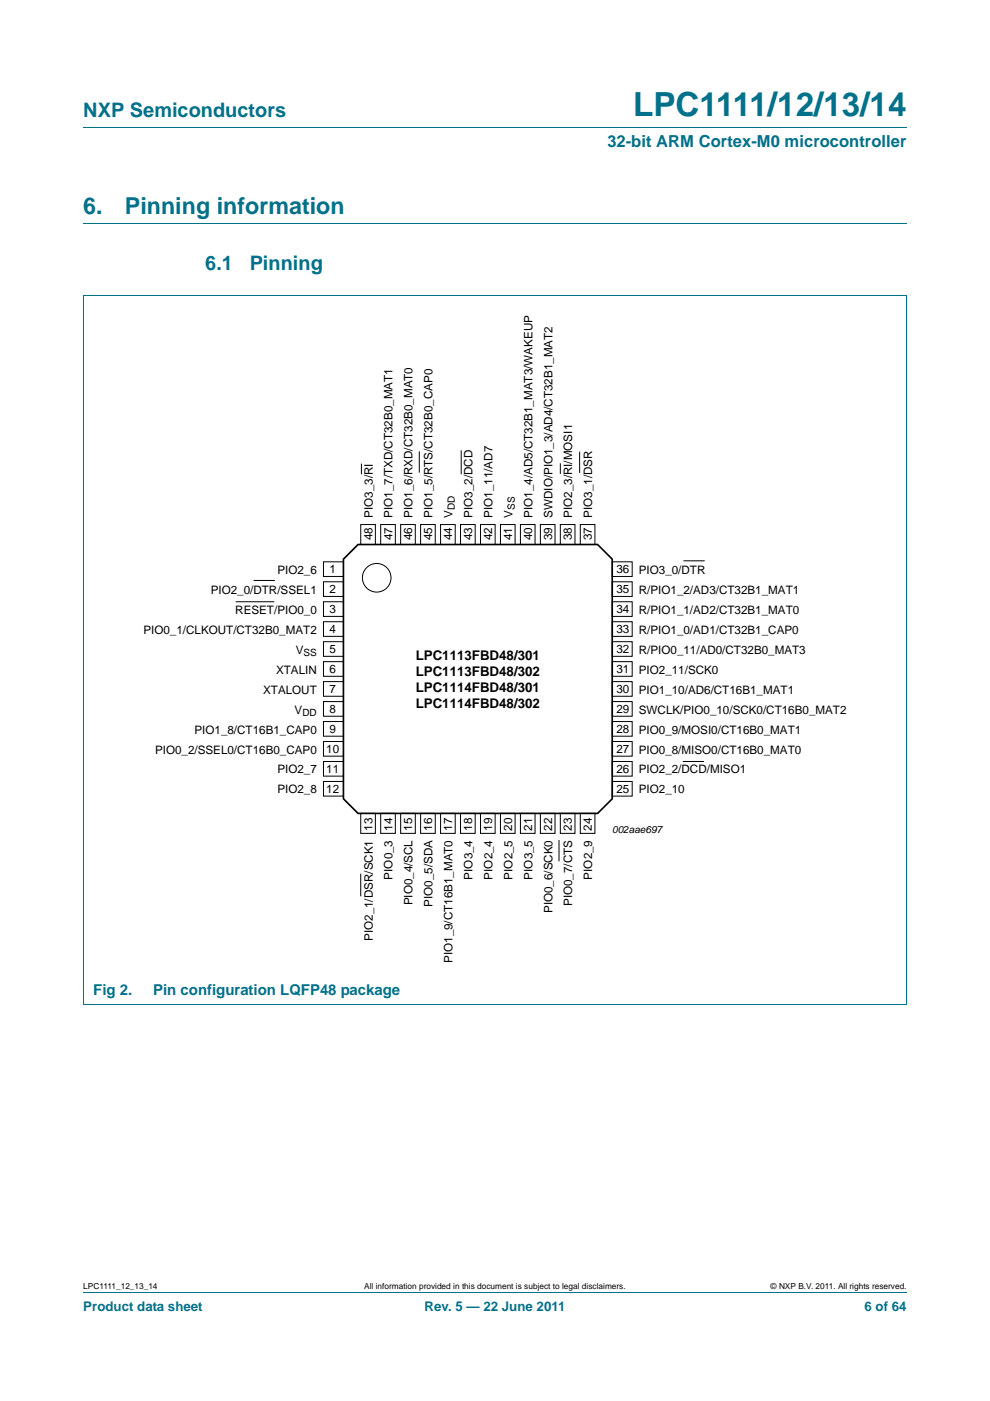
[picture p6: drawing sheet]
<svg xmlns="http://www.w3.org/2000/svg" width="210mm" height="297mm" viewBox="0 0 210 297" stroke-linecap="round" stroke-linejoin="round" font-family="sans-serif">
<defs><g id="words">
<text font-size="7" fill="#00718a" x="134.3" y="24.6">LPC1111/12/13/14</text>
<g font-size="4.9" fill="#00718a">
<text x="17.7" y="45.4">6.</text>
<text x="26.5" y="45.4">Pinning information</text>
</g>
<g font-size="4.2" fill="#00718a">
<text x="17.7" y="24.9">NXP Semiconductors</text>
<text x="43.5" y="57.3">6.1</text>
<text x="53" y="57.3">Pinning</text>
</g>
<text font-size="3.5" fill="#00718a" x="128.8" y="31.1">32-bit ARM Cortex-M0 microcontroller</text>
<g font-size="3.2" fill="#00718a">
<text x="19.8" y="210.9">Fig 2.</text>
<text x="32.5" y="210.9">Pin configuration LQFP48 package</text>
</g>
<g font-size="2.8">
<text x="88.2" y="140">LPC1113FBD48/301</text>
<text x="88.2" y="143.3">LPC1113FBD48/302</text>
<text x="88.2" y="146.7">LPC1114FBD48/301</text>
<text x="88.2" y="150">LPC1114FBD48/302</text>
</g>
<g font-size="2.8" fill="#00718a">
<text x="17.7" y="277.9">Product data sheet</text>
<text x="90" y="277.9">Rev. 5 — 22 June 2011</text>
<text x="183.4" y="277.9">6 of 64</text>
</g>
<g font-size="2.5">
<text x="79.1" y="109.8" transform="rotate(-90 79.1 109.8)">PIO3_3/RI</text>
<text x="83.3" y="109.8" transform="rotate(-90 83.3 109.8)">PIO1_7/TXD/CT32B0_MAT1</text>
<text x="87.5" y="109.8" transform="rotate(-90 87.5 109.8)">PIO1_6/RXD/CT32B0_MAT0</text>
<text x="91.8" y="109.8" transform="rotate(-90 91.8 109.8)">PIO1_5/RTS/CT32B0_CAP0</text>
<text x="96" y="109.8" transform="rotate(-90 96 109.8)">V</text>
<text x="100.2" y="109.8" transform="rotate(-90 100.2 109.8)">PIO3_2/DCD</text>
<text x="104.5" y="109.8" transform="rotate(-90 104.5 109.8)">PIO1_11/AD7</text>
<text x="108.7" y="109.8" transform="rotate(-90 108.7 109.8)">V</text>
<text x="112.9" y="109.8" transform="rotate(-90 112.9 109.8)">PIO1_4/AD5/CT32B1_MAT3/WAKEUP</text>
<text x="117.2" y="109.8" transform="rotate(-90 117.2 109.8)">SWDIO/PIO1_3/AD4/CT32B1_MAT2</text>
<text x="121.4" y="109.8" transform="rotate(-90 121.4 109.8)">PIO2_3/RI/MOSI1</text>
<text x="125.6" y="109.8" transform="rotate(-90 125.6 109.8)">PIO3_1/DSR</text>
<text x="79" y="114.6" transform="rotate(-90 79 114.6)">48</text>
<text x="83.2" y="114.6" transform="rotate(-90 83.2 114.6)">47</text>
<text x="87.4" y="114.6" transform="rotate(-90 87.4 114.6)">46</text>
<text x="91.7" y="114.6" transform="rotate(-90 91.7 114.6)">45</text>
<text x="95.9" y="114.6" transform="rotate(-90 95.9 114.6)">44</text>
<text x="100.1" y="114.6" transform="rotate(-90 100.1 114.6)">43</text>
<text x="104.4" y="114.6" transform="rotate(-90 104.4 114.6)">42</text>
<text x="108.6" y="114.6" transform="rotate(-90 108.6 114.6)">41</text>
<text x="112.9" y="114.6" transform="rotate(-90 112.9 114.6)">40</text>
<text x="117.1" y="114.6" transform="rotate(-90 117.1 114.6)">39</text>
<text x="121.3" y="114.6" transform="rotate(-90 121.3 114.6)">38</text>
<text x="125.6" y="114.6" transform="rotate(-90 125.6 114.6)">37</text>
<text x="44.7" y="125.9">PIO2_0/DTR/SSEL1</text>
<text x="58.8" y="121.7">PIO2_6</text>
<text x="69.9" y="121.6">1</text>
<text x="69.9" y="125.8">2</text>
<text x="130.7" y="121.6">36</text>
<text x="130.7" y="125.8">35</text>
<text x="135.5" y="121.7">PIO3_0/DTR</text>
<text x="135.5" y="125.9">R/PIO1_2/AD3/CT32B1_MAT1</text>
<text x="49.9" y="130.1">RESET/PIO0_0</text>
<text x="69.9" y="130.1">3</text>
<text x="130.7" y="130.1">34</text>
<text x="135.5" y="130.1">R/PIO1_1/AD2/CT32B1_MAT0</text>
<text x="30.4" y="134.4">PIO0_1/CLKOUT/CT32B0_MAT2</text>
<text x="69.9" y="134.3">4</text>
<text x="130.7" y="134.3">33</text>
<text x="135.5" y="134.4">R/PIO1_0/AD1/CT32B1_CAP0</text>
<text x="58.6" y="142.8">XTALIN</text>
<text x="62.7" y="138.6">V</text>
<text x="69.9" y="138.5">5</text>
<text x="69.9" y="142.8">6</text>
<text x="130.7" y="138.5">32</text>
<text x="130.7" y="142.8">31</text>
<text x="135.5" y="138.6">R/PIO0_11/AD0/CT32B0_MAT3</text>
<text x="135.5" y="142.8">PIO2_11/SCK0</text>
<text x="55.8" y="147.1">XTALOUT</text>
<text x="69.9" y="147">7</text>
<text x="130.7" y="147">30</text>
<text x="135.5" y="147.1">PIO1_10/AD6/CT16B1_MAT1</text>
<text x="41.3" y="155.5">PIO1_8/CT16B1_CAP0</text>
<text x="62.5" y="151.3">V</text>
<text x="69.9" y="151.2">8</text>
<text x="69.9" y="155.5">9</text>
<text x="130.7" y="151.2">29</text>
<text x="130.7" y="155.5">28</text>
<text x="135.5" y="151.3">SWCLK/PIO0_10/SCK0/CT16B0_MAT2</text>
<text x="135.5" y="155.5">PIO0_9/MOSI0/CT16B0_MAT1</text>
<text x="32.9" y="159.8">PIO0_2/SSEL0/CT16B0_CAP0</text>
<text x="69.2" y="159.7">10</text>
<text x="130.7" y="159.7">27</text>
<text x="135.5" y="159.8">PIO0_8/MISO0/CT16B0_MAT0</text>
<text x="58.8" y="164">PIO2_7</text>
<text x="69.2" y="163.9">11</text>
<text x="130.7" y="163.9">26</text>
<text x="135.5" y="164">PIO2_2/DCD/MISO1</text>
<text x="58.8" y="168.2">PIO2_8</text>
<text x="69.2" y="168.2">12</text>
<text x="130.7" y="168.2">25</text>
<text x="135.5" y="168.2">PIO2_10</text>
<text x="79" y="176.1" transform="rotate(-90 79 176.1)">13</text>
<text x="83.2" y="176.1" transform="rotate(-90 83.2 176.1)">14</text>
<text x="87.4" y="176.1" transform="rotate(-90 87.4 176.1)">15</text>
<text x="91.7" y="176.1" transform="rotate(-90 91.7 176.1)">16</text>
<text x="95.9" y="176.1" transform="rotate(-90 95.9 176.1)">17</text>
<text x="100.1" y="176.1" transform="rotate(-90 100.1 176.1)">18</text>
<text x="104.4" y="176.1" transform="rotate(-90 104.4 176.1)">19</text>
<text x="108.6" y="176.1" transform="rotate(-90 108.6 176.1)">20</text>
<text x="112.9" y="176.1" transform="rotate(-90 112.9 176.1)">21</text>
<text x="117.1" y="176.1" transform="rotate(-90 117.1 176.1)">22</text>
<text x="121.3" y="176.1" transform="rotate(-90 121.3 176.1)">23</text>
<text x="125.6" y="176.1" transform="rotate(-90 125.6 176.1)">24</text>
<text x="83.3" y="186.5" transform="rotate(-90 83.3 186.5)">PIO0_3</text>
<text x="87.5" y="192" transform="rotate(-90 87.5 192)">PIO0_4/SCL</text>
<text x="100.2" y="186.5" transform="rotate(-90 100.2 186.5)">PIO3_4</text>
<text x="104.5" y="186.5" transform="rotate(-90 104.5 186.5)">PIO2_4</text>
<text x="108.7" y="186.5" transform="rotate(-90 108.7 186.5)">PIO2_5</text>
<text x="112.9" y="186.5" transform="rotate(-90 112.9 186.5)">PIO3_5</text>
<text x="125.6" y="186.5" transform="rotate(-90 125.6 186.5)">PIO2_9</text>
<text x="91.8" y="192.2" transform="rotate(-90 91.8 192.2)">PIO0_5/SDA</text>
<text x="117.2" y="193.6" transform="rotate(-90 117.2 193.6)">PIO0_6/SCK0</text>
<text x="121.4" y="192.1" transform="rotate(-90 121.4 192.1)">PIO0_7/CTS</text>
<text x="79.1" y="199.5" transform="rotate(-90 79.1 199.5)">PIO2_1/DSR/SCK1</text>
<text x="96" y="204.2" transform="rotate(-90 96 204.2)">PIO1_9/CT16B1_MAT0</text>
</g>
<g font-size="2.1">
<text x="96.5" y="108.2" transform="rotate(-90 96.5 108.2)">DD</text>
<text x="109.2" y="108.2" transform="rotate(-90 109.2 108.2)">SS</text>
<text x="64.4" y="139.1">SS</text>
<text x="64.1" y="151.8">DD</text>
<text x="129.9" y="176.7">002aae697</text>
</g>
<g font-size="1.8">
<text x="17.7" y="273.3">LPC1111_12_13_14</text>
<text x="77.2" y="273.3">All information provided in this document is subject to legal disclaimers.</text>
<text x="163.5" y="273.3">© NXP B.V. 2011. All rights reserved.</text>
</g>
</g></defs>
<path d="M17.7 27h174.6M17.7 47.4h174.6M17.6 62.6h174.7M17.7 62.7v150.3M192.3 62.7v150.3M17.6 213h174.7M17.7 273.9h174.6" fill="none" stroke="#00718a" stroke-width=".21"/>
<g fill="none" stroke="#000" stroke-width=".21">
<path d="M76.7 98.3v2.3M88.9 95.7v4.5M97.8 95.5v5.1M118.8 98.2v2.3M122.9 95.8v4.5M68.6 119.1h4.2v3.1h-4.2zM76.5 111.2h3.1v4.2h-3.1zM80.7 111.2h3.2v4.2h-3.2zM85 111.2h3.1v4.2h-3.1zM89.2 111.2h3.1v4.2h-3.1zM93.4 111.2h3.2v4.2h-3.2zM97.7 111.2h3.1v4.2h-3.1z"/>
<path d="M101.9 111.2h3.1v4.2h-3.1zM106.1 111.2h3.2v4.2h-3.2zM110.4 111.2h3.1v4.2h-3.1zM114.6 111.2h3.1v4.2h-3.1zM118.8 111.2h3.2v4.2h-3.2zM123.1 111.2h3.1v4.2h-3.1zM129.9 119.1h4.2v3.1h-4.2zM145 118.9h4.5M50 127.6h8.2M53.8 123.1h4.5M68.6 123.3h4.2v3.2h-4.2zM68.6 127.6h4.2v3.1h-4.2z"/>
<path d="M68.6 131.8h4.2v3.1h-4.2zM68.6 136.1h4.2v3.1h-4.2zM129.9 123.3h4.2v3.2h-4.2zM129.9 127.6h4.2v3.1h-4.2zM129.9 131.8h4.2v3.1h-4.2zM129.9 136.1h4.2v3.1h-4.2zM68.6 140.3h4.2v3.1h-4.2zM68.6 144.5h4.2v3.1h-4.2zM68.6 148.8h4.2v3.1h-4.2zM68.6 153h4.2v3.1h-4.2zM68.6 157.2h4.2v3.1h-4.2zM129.9 140.3h4.2v3.1h-4.2z"/>
<path d="M129.9 144.5h4.2v3.1h-4.2zM129.9 148.8h4.2v3.1h-4.2zM129.9 153h4.2v3.1h-4.2zM129.9 157.2h4.2v3.1h-4.2zM68.6 161.5h4.2v3.1h-4.2zM68.6 165.7h4.2v3.1h-4.2zM76.5 172.5h3.1v4.2h-3.1zM80.7 172.5h3.2v4.2h-3.2zM85 172.5h3.1v4.2h-3.1zM89.2 172.5h3.1v4.2h-3.1zM93.4 172.5h3.2v4.2h-3.2zM97.7 172.5h3.1v4.2h-3.1z"/>
<path d="M101.9 172.5h3.1v4.2h-3.1zM106.1 172.5h3.2v4.2h-3.2zM110.4 172.5h3.1v4.2h-3.1zM114.6 172.5h3.1v4.2h-3.1zM118.6 178.1v4.5M118.8 172.5h3.2v4.2h-3.2zM123.1 172.5h3.1v4.2h-3.1zM129.9 161.5h4.2v3.1h-4.2zM129.9 165.7h4.2v3.1h-4.2zM144.8 161.5h4.5M76.5 185.2v4.8"/>
<circle cx="79.9" cy="122.5" r="3"/>
</g>
<path d="M75.9 115.4h50.9l3.1 3.1v50.9l-3.1 3.1h-50.9l-3.1-3.1v-50.8z" fill="none" stroke="#000" stroke-width=".35"/>
<use href="#words"/>
</svg>
